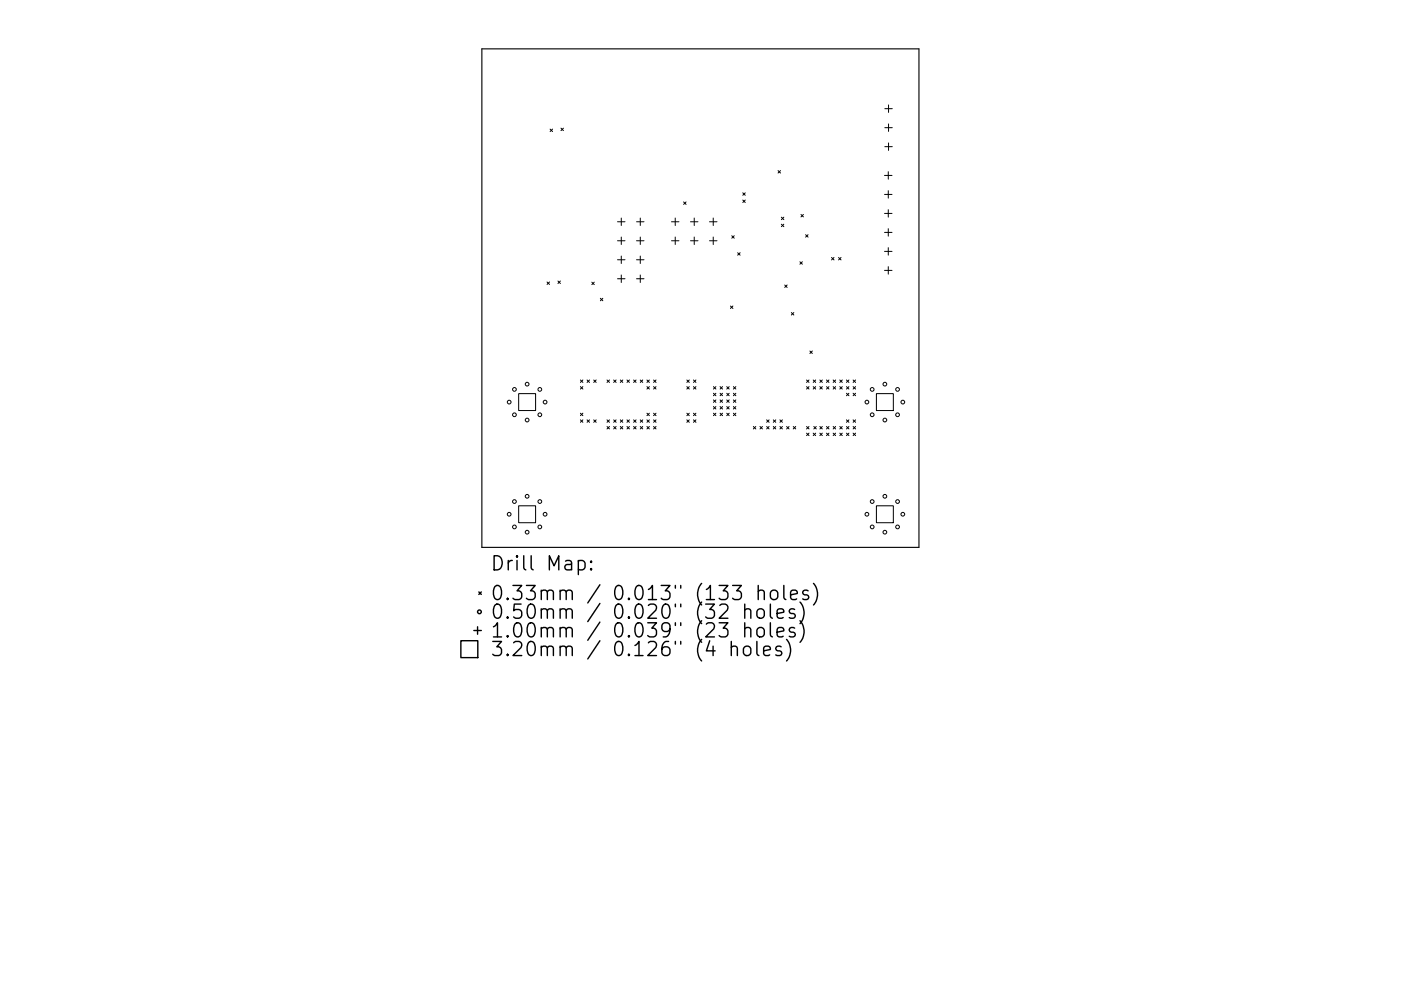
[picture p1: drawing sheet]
<svg xmlns="http://www.w3.org/2000/svg" width="297mm" height="210mm" viewBox="0 0 297 210" stroke-linecap="round" stroke-linejoin="round" font-family="sans-serif">
<defs><g id="words">
<g font-size="4.2">
<text x="104" y="121.1">Drill Map:</text>
<text x="104" y="127.4">0.33mm / 0.013&quot; (133 holes)</text>
<text x="104" y="131.3">0.50mm / 0.020&quot; (32 holes)</text>
<text x="104" y="135.3">1.00mm / 0.039&quot; (23 holes)</text>
<text x="104" y="139.2">3.20mm / 0.126&quot; (4 holes)</text>
</g>
</g></defs>
<path d="M102.2 10.4h92.6v105.7h-92.6z" fill="none" stroke="#000" stroke-width=".24"/>
<g fill="none" stroke="#000" stroke-width=".21">
<path d="M116.6 27.4l.6 .5M117.2 27.4l-.6 .5M118.9 27.2l.6 .5M119.5 27.2l-.6 .5M165 36.2l.5 .5M165.5 36.2l-.5 .5M187.5 37.2h1.6M187.6 23.1h1.6M187.6 27.1h1.6M187.6 31.1h1.6M188.3 36.4v1.6M188.4 22.3v1.6"/>
<path d="M188.4 26.3v1.6M188.4 30.3v1.6M116 59.8l.5 .5M116.5 59.8l-.5 .5M118.3 59.6l.5 .5M118.8 59.6l-.5 .5M125.5 59.9l.5 .5M126 59.9l-.5 .5M130.9 47.1h1.6M130.9 51.1h1.6M130.9 55.1h1.6M130.9 59.1h1.6"/>
<path d="M131.7 46.3v1.5M131.7 50.3v1.6M131.7 54.3v1.6M131.7 58.3v1.6M135 47.1h1.5M135 51.1h1.5M135 55.1h1.5M135 59.1h1.5M135.7 46.3v1.5M135.7 50.3v1.6M135.7 54.3v1.6M135.7 58.3v1.6"/>
<path d="M142.4 47.1h1.6M142.4 51.1h1.6M143.2 46.3v1.5M143.2 50.3v1.6M144.9 42.8l.6 .6M145.5 42.8l-.6 .6M146.4 47.1h1.6M146.4 51.1h1.6M147.2 46.3v1.5M147.2 50.3v1.6M150.4 47.1h1.6M150.4 51.1h1.6"/>
<path d="M151.2 46.3v1.5M151.2 50.3v1.6M155.1 50l.6 .5M155.7 50l-.6 .5M156.4 53.6l.5 .5M156.9 53.6l-.5 .5M157.5 40.9l.5 .5M157.5 42.4l.5 .6M158 40.9l-.5 .5M158 42.4l-.5 .6M165.7 46.1l.5 .5M165.7 47.6l.5 .5"/>
<path d="M166.2 46.1l-.5 .5M166.2 47.6l-.5 .5M169.6 55.5l.5 .6M169.8 45.5l.5 .5M170.1 55.5l-.5 .6M170.3 45.5l-.5 .5M170.8 49.8l.5 .5M171.3 49.8l-.5 .5M176.3 54.6l.5 .6M176.8 54.6l-.5 .6M177.8 54.6l.5 .6M178.3 54.6l-.5 .6"/>
<path d="M187.5 41.3h1.6M187.5 45.3h1.6M187.5 49.3h1.6M187.5 53.3h1.6M187.5 57.4h1.6M188.3 40.5v1.5M188.3 44.5v1.6M188.3 48.5v1.6M188.3 52.5v1.6M188.3 56.6v1.6M127.3 63.3l.5 .5M127.8 63.3l-.5 .5"/>
<path d="M154.9 64.9l.5 .5M155.4 64.9l-.5 .5M166.4 60.5l.5 .5M166.9 60.5l-.5 .5M167.8 66.3l.5 .5M168.3 66.3l-.5 .5M171.7 74.5l.5 .5M172.2 74.5l-.5 .5M110 83.5h3.6v3.6h-3.6zM123.1 80.6l.5 .5M123.1 82l.5 .6M123.1 87.7l.5 .5"/>
<path d="M123.1 89.1l.5 .5M123.6 80.6l-.5 .5M123.6 82l-.5 .6M123.6 87.7l-.5 .5M123.6 89.1l-.5 .5M124.5 89.1l.5 .5M124.5 80.6l.5 .5M125 80.6l-.5 .5M125 89.1l-.5 .5M125.9 80.6l.5 .5M125.9 89.1l.5 .5M126.4 80.6l-.5 .5"/>
<path d="M126.4 89.1l-.5 .5M128.7 80.6l.5 .5M128.7 89.1l.5 .5M128.7 90.5l.5 .5M129.2 80.6l-.5 .5M129.2 89.1l-.5 .5M129.2 90.5l-.5 .5M130.1 90.5l.5 .5M130.1 80.6l.5 .5M130.1 89.1l.5 .5M130.6 80.6l-.5 .5M130.6 89.1l-.5 .5"/>
<path d="M130.6 90.5l-.5 .5M131.5 89.1l.5 .5M131.5 90.5l.5 .5M131.5 80.6l.5 .5M132 80.6l-.5 .5M132 89.1l-.5 .5M132 90.5l-.5 .5M132.9 90.5l.6 .5M132.9 89.1l.6 .5M132.9 80.6l.6 .5M133.5 80.6l-.6 .5M133.5 89.1l-.6 .5"/>
<path d="M133.5 90.5l-.6 .5M134.3 90.5l.6 .5M134.3 89.1l.6 .5M134.3 80.6l.6 .5M134.9 80.6l-.6 .5M134.9 89.1l-.6 .5M134.9 90.5l-.6 .5M135.7 90.5l.6 .5M135.7 80.6l.6 .5M135.7 89.1l.6 .5M136.3 89.1l-.6 .5M136.3 80.6l-.6 .5"/>
<path d="M136.3 90.5l-.6 .5M137.2 87.7l.5 .5M137.2 82l.5 .6M137.2 90.5l.5 .5M137.2 80.6l.5 .5M137.2 89.1l.5 .5M137.7 80.6l-.5 .5M137.7 82l-.5 .6M137.7 87.7l-.5 .5M137.7 89.1l-.5 .5M137.7 90.5l-.5 .5M138.6 89.1l.5 .5"/>
<path d="M138.6 87.7l.5 .5M138.6 82l.5 .6M138.6 90.5l.5 .5M138.6 80.6l.5 .5M139.1 80.6l-.5 .5M139.1 82l-.5 .6M139.1 87.7l-.5 .5M139.1 89.1l-.5 .5M139.1 90.5l-.5 .5M145.6 89.1l.5 .5M145.6 87.7l.5 .5M145.6 80.6l.5 .5"/>
<path d="M145.6 82l.5 .6M146.1 80.6l-.5 .5M146.1 82l-.5 .6M146.1 87.7l-.5 .5M146.1 89.1l-.5 .5M147 89.1l.6 .5M147 82l.6 .6M147 80.6l.6 .5M147 87.7l.6 .5M147.6 80.6l-.6 .5M147.6 82l-.6 .6M147.6 87.7l-.6 .5"/>
<path d="M147.6 89.1l-.6 .5M151.3 86.3l.5 .5M151.3 87.7l.5 .5M151.3 84.8l.5 .6M151.3 82l.5 .6M151.3 83.4l.5 .6M151.8 82l-.5 .6M151.8 83.4l-.5 .6M151.8 84.8l-.5 .6M151.8 86.3l-.5 .5M151.8 87.7l-.5 .5M152.7 87.7l.5 .5"/>
<path d="M152.7 86.3l.5 .5M152.7 83.4l.5 .6M152.7 84.8l.5 .6M152.7 82l.5 .6M153.2 82l-.5 .6M153.2 83.4l-.5 .6M153.2 84.8l-.5 .6M153.2 86.3l-.5 .5M153.2 87.7l-.5 .5M154.1 84.8l.5 .6M154.1 86.3l.5 .5M154.1 83.4l.5 .6"/>
<path d="M154.1 82l.5 .6M154.1 87.7l.5 .5M154.6 82l-.5 .6M154.6 83.4l-.5 .6M154.6 84.8l-.5 .6M154.6 86.3l-.5 .5M154.6 87.7l-.5 .5M155.5 86.3l.5 .5M155.5 87.7l.5 .5M155.5 84.8l.5 .6M155.5 83.4l.5 .6M155.5 82l.5 .6"/>
<path d="M156 82l-.5 .6M156 83.4l-.5 .6M156 84.8l-.5 .6M156 86.3l-.5 .5M156 87.7l-.5 .5M159.7 90.5l.5 .5M160.2 90.5l-.5 .5M161.1 90.5l.6 .5M161.7 90.5l-.6 .5M162.5 90.5l.6 .5M162.5 89.1l.6 .5M163.1 89.1l-.6 .5"/>
<path d="M163.1 90.5l-.6 .5M164 90.5l.5 .5M164 89.1l.5 .5M164.5 89.1l-.5 .5M164.5 90.5l-.5 .5M165.4 90.5l.5 .5M165.4 89.1l.5 .5M165.9 89.1l-.5 .5M165.9 90.5l-.5 .5M166.8 90.5l.5 .5M167.3 90.5l-.5 .5M168.2 90.5l.5 .5"/>
<path d="M168.7 90.5l-.5 .5M171 80.6l.5 .5M171 82l.5 .6M171 90.5l.5 .5M171 91.9l.5 .5M171.5 80.6l-.5 .5M171.5 82l-.5 .6M171.5 90.5l-.5 .5M171.5 91.9l-.5 .5M172.4 82l.5 .6M172.4 91.9l.5 .5M172.4 80.6l.5 .5"/>
<path d="M172.5 90.5l.6 .5M172.9 80.6l-.5 .5M172.9 82l-.5 .6M172.9 91.9l-.5 .5M173.1 90.5l-.6 .5M173.8 82l.5 .6M173.8 80.6l.5 .5M173.8 90.5l.5 .5M173.8 91.9l.5 .5M174.3 80.6l-.5 .5M174.3 82l-.5 .6M174.3 90.5l-.5 .5"/>
<path d="M174.3 91.9l-.5 .5M175.2 82l.6 .6M175.2 91.9l.6 .5M175.2 80.6l.6 .5M175.2 90.5l.6 .5M175.8 80.6l-.6 .5M175.8 82l-.6 .6M175.8 90.5l-.6 .5M175.8 91.9l-.6 .5M176.6 82l.6 .6M176.6 91.9l.6 .5M176.6 80.6l.6 .5"/>
<path d="M176.6 90.5l.6 .5M177.2 80.6l-.6 .5M177.2 82l-.6 .6M177.2 90.5l-.6 .5M177.2 91.9l-.6 .5M178.1 82l.5 .6M178.1 91.9l.5 .5M178.1 80.6l.5 .5M178.1 90.5l.5 .5M178.6 80.6l-.5 .5M178.6 90.5l-.5 .5M178.6 82l-.5 .6"/>
<path d="M178.6 91.9l-.5 .5M179.5 89.1l.5 .5M179.5 90.5l.5 .5M179.5 83.4l.5 .6M179.5 82l.5 .6M179.5 91.9l.5 .5M179.5 80.6l.5 .5M180 82l-.5 .6M180 83.4l-.5 .6M180 89.1l-.5 .5M180 80.6l-.5 .5M180 90.5l-.5 .5"/>
<path d="M180 91.9l-.5 .5M180.9 90.5l.5 .5M180.9 91.9l.5 .5M180.9 89.1l.5 .5M180.9 83.4l.5 .6M180.9 82l.5 .6M180.9 80.6l.5 .5M181.4 80.6l-.5 .5M181.4 82l-.5 .6M181.4 83.4l-.5 .6M181.4 89.1l-.5 .5M181.4 90.5l-.5 .5"/>
<path d="M181.4 91.9l-.5 .5M185.8 83.5h3.6v3.6h-3.6zM110 107.3h3.6v3.6h-3.6zM185.8 107.3h3.6v3.6h-3.6z"/>
<circle cx="108" cy="85.3" r=".4"/>
<circle cx="109.1" cy="88" r=".4"/>
<circle cx="109.1" cy="82.6" r=".4"/>
<circle cx="111.8" cy="81.5" r=".4"/>
<circle cx="111.8" cy="89.1" r=".4"/>
<circle cx="114.5" cy="88" r=".4"/>
<circle cx="114.5" cy="82.6" r=".4"/>
<circle cx="115.6" cy="85.3" r=".4"/>
<circle cx="183.8" cy="85.3" r=".4"/>
<circle cx="184.9" cy="88" r=".4"/>
<circle cx="184.9" cy="82.6" r=".4"/>
<circle cx="187.6" cy="81.5" r=".4"/>
<circle cx="187.6" cy="89.1" r=".4"/>
<circle cx="190.3" cy="82.6" r=".4"/>
<circle cx="190.3" cy="88" r=".4"/>
<circle cx="191.4" cy="85.3" r=".4"/>
<circle cx="108" cy="109.1" r=".4"/>
<circle cx="109.1" cy="111.8" r=".4"/>
<circle cx="109.1" cy="106.4" r=".4"/>
<circle cx="111.8" cy="105.3" r=".4"/>
<circle cx="111.8" cy="112.9" r=".4"/>
<circle cx="114.5" cy="111.8" r=".4"/>
<circle cx="114.5" cy="106.4" r=".4"/>
<circle cx="115.6" cy="109.1" r=".4"/>
<circle cx="183.8" cy="109.1" r=".4"/>
<circle cx="184.9" cy="111.8" r=".4"/>
<circle cx="184.9" cy="106.4" r=".4"/>
<circle cx="187.6" cy="105.3" r=".4"/>
<circle cx="187.6" cy="112.9" r=".4"/>
<circle cx="190.3" cy="111.8" r=".4"/>
<circle cx="190.3" cy="106.4" r=".4"/>
<circle cx="191.4" cy="109.1" r=".4"/>
</g>
<g fill="none" stroke="#000" stroke-width=".3">
<path d="M122.6 119.1l.9-.2 .5 .6v.8l-.2 .5-.3 .1-.9-.1M125.3 119.1l.2 .1-.2 .1-.1-.1 .1-.1v.2M97.7 135.9h3.6v3.6h-3.6zM100.5 133.8h1.5M101.3 133v1.6M101.5 125.6l.5 .5M102 125.6l-.5 .5M125.3 120.6l.2 .2-.2 .1-.1-.1 .1-.2v.3M155 137.4a.74 .74 0 0 1 1.3 .1v1.6M155 136.1v3M157.9 129.5a.75 .75 0 0 1 1.3 .1v1.6M157.9 133.4a.74 .74 0 0 1 1.3 .2v1.5"/>
<path d="M157.9 137.2a.81 .81 0 0 1 1.3 .5v.8a.81 .81 0 0 1-.8 .6 .81 .81 0 0 1-.8-.6v-.8zM157.9 128.2v3M157.9 132.1v3M160.5 136.1v2.6l.4 .4M160.6 133.4a.81 .81 0 0 1 .8-.3 .81 .81 0 0 1 .6 .6v.9a.81 .81 0 0 1-.7 .6 .81 .81 0 0 1-.8-.6v-.9zM160.8 125.5a.74 .74 0 0 1 1.2 .1v1.6M160.8 129.3a.81 .81 0 0 1 1.2 .4v.9a.81 .81 0 0 1-.7 .6 .81 .81 0 0 1-.8-.6v-.9zM160.8 124.2v3M161.9 138.1l1.4-.3-.1-.6-.9-.1-.4 .4v1.2l.1 .2 .3 .2 .9-.2M163.3 128.2v2.5l.5 .5M163.3 132.1v2.6l.5 .4M163.5 125.5a.81 .81 0 0 1 .8-.3 .81 .81 0 0 1 .6 .6v.8a.81 .81 0 0 1-.8 .6 .81 .81 0 0 1-.8-.6v-.8z"/>
<path d="M164.8 130.2l1.4-.3-.2-.6-.8-.1-.4 .4v1.1l.1 .3 .3 .2 .8-.2M164.8 134.1l1.4-.3-.2-.5-.8-.2-.4 .5v1.1l.1 .3 .3 .1 .8-.1M165.6 137.2l-.7-.1-.4 .4 .1 .4 1 .3 .2 .3-.2 .4-.3 .2-.8-.2M166.2 124.2v2.6l.4 .4M166.8 135.7a3.4 3.4 0 0 1 0 4.5M167.6 126.2l1.4-.3-.1-.5-.9-.2-.4 .4v1.2l.2 .3 .2 .1 .9-.1M168.5 129.3l-.7-.1-.5 .4 .2 .4 1 .3 .1 .3-.1 .4-.3 .2-.9-.2M168.5 133.3l-.7-.2-.5 .5 .2 .4 1 .3 .1 .3-.1 .4-.3 .1-.9-.1M169.6 127.7a3.4 3.4 0 0 1 0 4.6M169.6 131.7a3.4 3.4 0 0 1 0 4.6M171.3 125.4l-.7-.2-.4 .4 .1 .5 1 .3 .2 .2-.2 .5-.3 .1-.8-.1M172.5 123.8a3.4 3.4 0 0 1 0 4.6"/>
<circle cx="101.6" cy="129.8" r=".4"/>
</g>
<use href="#words"/>
</svg>
